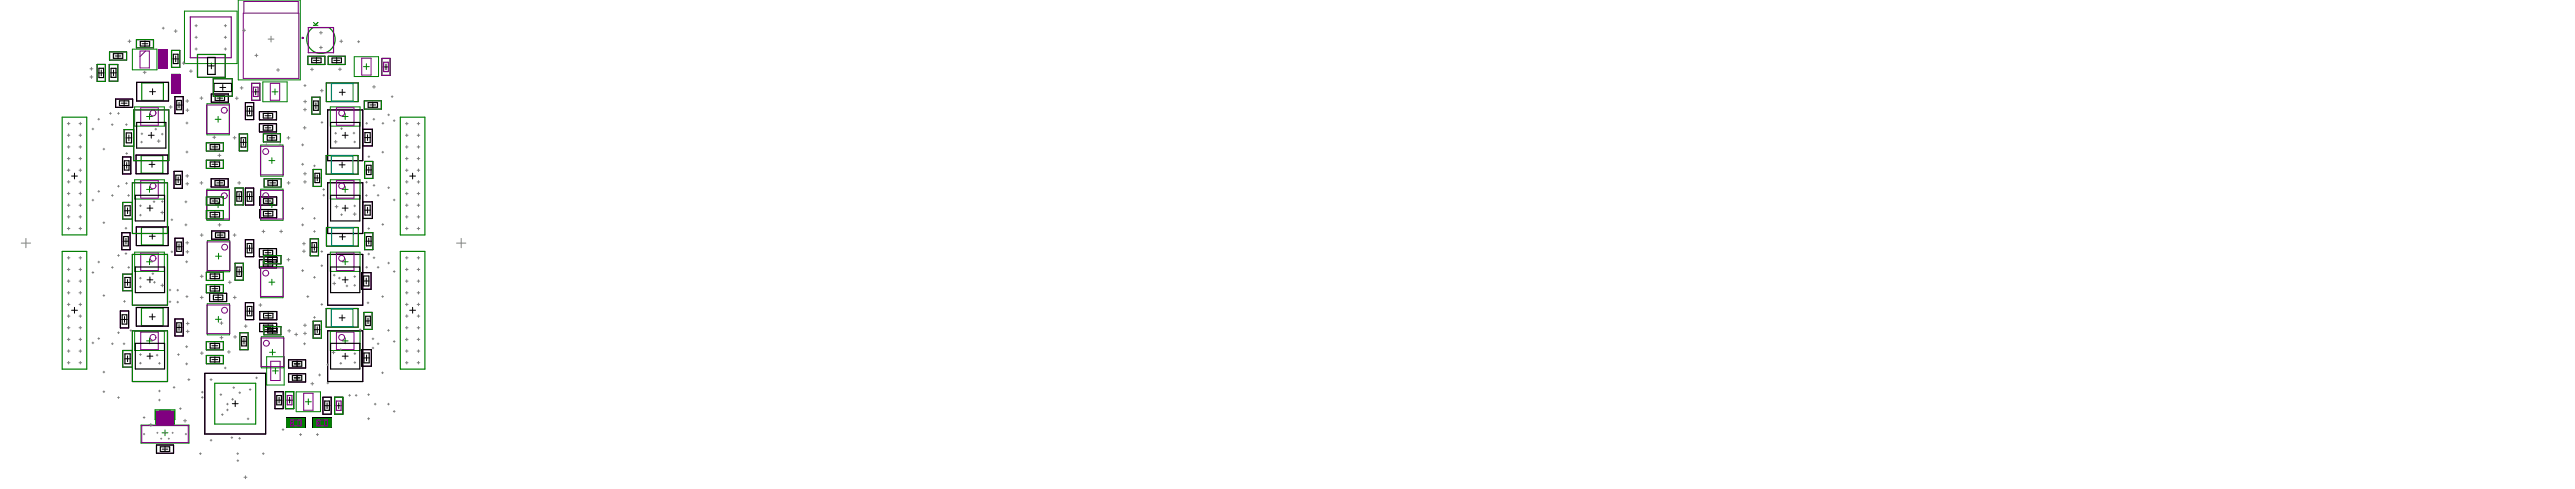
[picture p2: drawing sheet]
<svg xmlns="http://www.w3.org/2000/svg" width="1465mm" height="278mm" viewBox="0 0 1465 278" stroke-linecap="round" stroke-linejoin="round" font-family="sans-serif">
<g fill="none" stroke="#000" stroke-width=".57">
<path d="M58 40v3M65 40v3M66 32h3M67 30v3M81 25h3M82 23v4M98 33h4M100 32v3M119 37h3M120 36v3M178 34h4M180 33v3"/>
<path d="M190 34h3M192 33v3M218 38h3M220 36v4M56 41h3M63 41h3M69 59h3M71 57v3M85 52h3M87 50v4M100 60h4M102 58v3"/>
<path d="M123 56h4M125 54v3M125 50h3M127 48v3M144 52h3M146 51v3M180 58v4M193 52h3M195 51v3M210 60h4M212 58v3M72 78h3"/>
<path d="M73 77v3M84 77h4M86 75v4M138 79v4M140 63h4M142 61v4M151 66h3M151 73h3M152 64v3M152 71v3M153 78h3M155 77v3"/>
<path d="M178 60h3M195 77h3M196 75v4M207 78h4M209 77v3M42 98v4M70 94h4M72 92v4M85 93h3M86 92v3M121 93h3M121 84h3"/>
<path d="M122 82v3M122 92v3M137 81h3M181 100v3M193 94h3M195 92v3M208 97h3M210 95v3M235 98v4M41 100h3M71 120h3M73 118v3"/>
<path d="M84 118h3M85 117v3M100 102h3M101 101v3M121 114h3M122 113v3M123 104h4M125 102v4M134 112h4M136 110v3M140 112h4M142 110v3"/>
<path d="M151 114h3M153 113v3M153 120v3M153 104h4M155 102v4M179 101h3M195 118h3M196 117v3M207 119h4M209 118v3M233 100h3M70 137h3"/>
<path d="M72 135v4M85 134h3M87 133v3M102 139v3M121 122h3M122 120v4M124 134h3M125 132v3M142 139v4M151 121h3M179 139v3M193 135h3"/>
<path d="M195 133v3M208 137h3M210 135v4M73 159v3M84 159h3M85 157v4M100 140h4M121 157h3M122 155v4M134 154h4M136 153v3M140 141h4"/>
<path d="M151 144h3M151 150h3M152 142v3M152 148v4M153 148h4M155 146v3M177 141h4M195 159h3M196 157v4M207 160h3M208 158v3M41 176h3"/>
<path d="M42 175v3M71 180v3M71 161h3M87 178v4M121 164h3M122 162v4M122 169h4M124 167v4M140 177h4M142 175v4M151 179h3M153 178v3"/>
<path d="M195 179v3M233 176h3M235 175v3M69 182h3M85 180h3M100 186h4M102 185v3M121 197h3M122 195v3M137 194h3M139 192v4M151 186h3"/>
<path d="M153 185v3M153 188h4M155 186v4M179 187h3M181 186v3M193 181h3M208 182h3M209 181v3M71 204h3M73 202v4M84 202h3M85 201v3"/>
<path d="M121 204h3M122 203v3M167 215h4M167 207h4M169 205v4M169 213v3M195 202h3M196 201v3M207 203h3M209 202v3M132 229h3M134 228v3"/>
<path d="M157 227h3M159 226v3M163 227h3M165 226v3M184 231h4M186 229v3M191 231h3M193 229v3M92 255h4M94 254v3"/>
</g>
<path d="M81 47h12v10h-12zM80 88h13v10h-13zM80 129h13v10h-13zM80 175h13v10h-13zM122 218h23v23h-23z" fill="none" stroke="#008000" stroke-width=".66"/>
<g fill="none" stroke="#800080" stroke-width=".66">
<path d="M66 56h9v5h-9zM78 47h18v10h-18zM100 55h4v10h-4zM120 53h10v5h-10zM140 58h4v10h-4zM148 63h9v5h-9zM148 70h9v5h-9zM186 62h20v29h-20zM206 73h6v10h-6M70 89h4v10h-4zM77 88h19v11h-19zM99 97h5v10h-5z"/>
<path d="M120 102h10v4h-10zM140 107h4v10h-4zM148 112h9v5h-9zM148 119h9v5h-9zM186 104h20v29h-20zM206 115h6v9h-6M69 132h5v10h-5zM78 129h18v11h-18zM100 135h4v10h-4zM120 131h10v5h-10zM140 136h4v10h-4zM148 141h9v5h-9z"/>
<path d="M148 148h9v4h-9zM186 145h20v28h-20zM206 155h5v9h-5zM68 177h5v9h-5zM78 175h18v10h-18zM119 167h10v4h-10zM140 172h4v10h-4zM148 177h9v5h-9zM100 181h4v10h-4zM148 184h9v4h-9zM186 188h20v29h-20zM206 199h5v9h-5z"/>
<path d="M117 212h34v35h-34zM164 212h10v5h-10zM164 205h10v4h-10zM156 223h5v9h-5zM184 226h4v9h-4zM89 253h10v5h-10z"/>
</g>
<path d="M163 238h11v5h-11zM178 238h11v5h-11z" fill="#000"/>
<g fill="none" stroke="#000" stroke-width=".66">
<path d="M66 56h9v5h-9zM78 47h18v10h-18zM100 55h4v10h-4zM120 53h10v5h-10zM140 58h4v10h-4zM148 63h9v5h-9zM148 70h9v5h-9zM186 62h20v29h-20zM206 73h6v10h-6M70 89h4v10h-4zM77 88h19v11h-19zM99 97h5v10h-5z"/>
<path d="M120 102h10v4h-10zM140 107h4v10h-4zM148 112h9v5h-9zM148 119h9v5h-9zM186 104h20v29h-20zM206 115h6v9h-6M69 132h5v10h-5zM78 129h18v11h-18zM100 135h4v10h-4zM120 131h10v5h-10zM140 136h4v10h-4zM148 141h9v5h-9z"/>
<path d="M148 148h9v4h-9zM186 145h20v28h-20zM206 155h5v9h-5zM68 177h5v9h-5zM78 175h18v10h-18zM119 167h10v4h-10zM140 172h4v10h-4zM148 177h9v5h-9zM100 181h4v10h-4zM148 184h9v4h-9zM186 188h20v29h-20zM206 199h5v9h-5z"/>
<path d="M117 212h34v35h-34zM164 205h10v4h-10zM164 212h10v5h-10zM156 223h5v9h-5zM162 223h5v9h-5zM184 226h4v9h-4zM190 226h5v9h-5zM89 253h10v5h-10z"/>
</g>
<g fill="#008000">
<path d="M89 234h2v-1l8 1v7h-2v1l-8-1z"/>
<path d="M98 42h4v11h-4z"/>
<path d="M163 238h10v5h-10z"/>
<path d="M91 28h4v11h-4z"/>
<path d="M178 238h10v5h-10z"/>
</g>
<g fill="none" stroke="#008000" stroke-width=".57">
<path d="M105 6h30v30h-30zM136 0h35v45h-35zM178 14h3M178 13l2 1M181 13l-2 1M75 28h14v12h-14zM91 28h4v11h-4zM95 37h.1M95 30h.1M202 32h13v12h-13zM207 38h3M208 36v4"/>
<path d="M98 51h.1M98 44h.1M98 42h4v11h-4zM118 59h12v18h-12zM150 47h13v11h-13zM155 52h3M156 51v3M77 61h17v11h-17zM83 66h4M85 65v3M122 68h4M124 66v3"/>
<path d="M188 61h17v11h-17zM195 66h3M196 65v3M148 82h13v18h-13zM153 91h3M155 90v3M77 102h17v11h-17zM83 108h4M85 106v3M118 108h12v17h-12zM122 116h4M124 115v3"/>
<path d="M148 108h13v17h-13zM153 116h3M155 115v3M188 102h17v11h-17zM195 108h3M196 106v3M118 137h13v17h-13zM77 143h17v11h-17zM83 149h4M85 147v3M123 146h3M124 144v3"/>
<path d="M148 152h13v17h-13zM155 159v3M188 143h17v11h-17zM195 149h3M196 147v3M118 173h13v17h-13zM124 180v3M153 160h3M77 188h17v11h-17zM83 194h4M85 192v3M123 182h3"/>
<path d="M149 191h12v18h-12zM155 199v3M188 188h17v11h-17zM195 194h3M196 192v3M152 203h10v16h-10zM153 200h4M155 211h3M157 209v4M88 233h12v6h-12zM92 236h4M94 234v3"/>
<path d="M163 238h10v5h-10zM169 223h13v11h-13zM174 228h3M175 227v3M178 238h10v5h-10zM80 242h28v10h-28zM91 242v-1h-2v-7h2v-1l8 1v7h-2v1M92 246h4M94 244v4"/>
</g>
<path d="M178 16h9a8 8 0 0 1 2 12 8 8 0 0 1-12 0 8 8 0 0 1 1-12M217 33h5v10h-5zM143 47h5v10h-5zM162 223h5v9h-5zM190 226h5v9h-5z" fill="none" stroke="#008000" stroke-width=".66"/>
<g fill="none" stroke="#800080" stroke-width=".57">
<path d="M138 7h32v38h-32zM139 7v-6h31v6M80 29h5v10h-5zM83 29l-3 3M91 31h3v5h-3zM206 33h5v10h-5zM98 45h4v5h-4zM118 60h13v16h-13zM154 47h5v10h-5zM80 61h10v10h-10zM191 61h10v10h-10zM148 83h13v16h-13z"/>
<path d="M80 103h10v10h-10zM118 108h13v17h-13zM148 108h13v16h-13zM191 103h10v10h-10zM118 138h13v16h-13zM80 144h10v10h-10zM148 152h13v17h-13zM191 144h10v10h-10zM118 173h13v17h-13zM80 189h10v10h-10zM149 192h13v16h-13zM191 189h10v10h-10z"/>
<path d="M154 205h5v11h-5zM91 234h6v4h-6zM92 234h4v7h-4zM93 234a1 1 0 0 0 1 1 1 1 0 0 0 1-1M165 239h6v3h-6zM167 239v3M170 239v3M173 224h5v9h-5zM180 239h6v3h-6zM182 239v3M185 239v3M81 242h26v10h-26z"/>
<circle cx="93" cy="31" r=".3"/>
<circle cx="100" cy="45" r=".3"/>
<circle cx="87" cy="64" r="1.7"/>
<circle cx="128" cy="63" r="1.7"/>
<circle cx="194" cy="64" r="1.7"/>
<circle cx="151" cy="86" r="1.7"/>
<circle cx="87" cy="106" r="1.7"/>
<circle cx="128" cy="111" r="1.7"/>
<circle cx="151" cy="111" r="1.7"/>
<circle cx="194" cy="106" r="1.7"/>
<circle cx="87" cy="147" r="1.7"/>
<circle cx="128" cy="141" r="1.7"/>
<circle cx="151" cy="155" r="1.7"/>
<circle cx="194" cy="147" r="1.7"/>
<circle cx="128" cy="176" r="1.7"/>
<circle cx="87" cy="192" r="1.7"/>
<circle cx="152" cy="195" r="1.7"/>
<circle cx="194" cy="192" r="1.7"/>
<circle cx="93" cy="235" r=".1"/>
<circle cx="166" cy="240" r=".3"/>
<circle cx="181" cy="240" r=".3"/>
</g>
<g fill="none" stroke="#800080" stroke-width=".66">
<path d="M108 10h24v23h-24zM175 16h15v14h-15zM218 35h3v6h-3zM144 50h3v5h-3zM163 225h3v5h-3zM191 228h3v5h-3z"/>
<circle cx="172" cy="22" r=".3"/>
</g>
<g fill="#800080">
<path d="M89 233h10v8h-10z"/>
<path d="M97 42h6v11h-6z"/>
<path d="M90 28h6v11h-6z"/>
</g>
<g fill="none" stroke="#800080" stroke-width=".66">
<path d="M55 37h5v9h-5zM62 37h5v9h-5zM62 29h10v5h-10zM78 23h9v4h-9zM98 29h4v9h-4zM112 31h16v13h-16zM175 32h10v5h-10zM187 32h9v5h-9zM217 33h5v10h-5zM121 45h11v10h-11zM143 47h5v10h-5zM177 55h5v10h-5z"/>
<path d="M186 47h18v11h-18zM207 57h10v5h-10zM76 62h20v29h-20zM76 74h-5v9h5M136 76h5v10h-5zM150 76h10v5h-10zM117 81h10v5h-10zM117 91h10v5h-10zM178 96h5v10h-5zM186 88h18v11h-18zM207 92h5v9h-5zM75 115h-5v10h5"/>
<path d="M75 104h20v29h-20zM117 112h10v5h-10zM117 120h10v4h-10zM134 107h4v10h-4zM150 102h10v4h-10zM176 136h5v9h-5zM186 129h18v11h-18zM207 132h5v10h-5zM75 156h-5v9h5M75 145h20v28h-20zM117 155h10v4h-10zM134 150h4v9h-4z"/>
<path d="M150 145h10v5h-10zM117 162h10v4h-10zM186 175h18v11h-18zM207 178h5v9h-5zM75 199h-5v10h5M75 188h20v29h-20zM117 194h10v5h-10zM136 189h5v10h-5zM150 186h10v4h-10zM178 183h5v9h-5zM117 202h10v5h-10z"/>
</g>
<g fill="none" stroke="#000" stroke-width=".66">
<path d="M56 39h3v5h-3zM63 39h3v5h-3zM65 31h5v2h-5zM80 24h5v2h-5zM99 31h2v5h-2zM118 33h4v9h-4zM177 33h6v3h-6zM189 33h5v3h-5zM68 57h5v3h-5zM101 57h2v5h-2zM122 47h10v5h-10zM122 54h6v3h-6z"/>
<path d="M178 57h3v6h-3zM209 58h6v3h-6zM72 76h3v5h-3zM78 70h16v14h-16zM137 78h3v6h-3zM141 61h2v5h-2zM150 64h5v3h-5zM150 71h5v3h-5zM152 77h5v3h-5zM188 70h17v14h-17zM208 75h3v6h-3zM71 91h2v6h-2z"/>
<path d="M100 100h3v5h-3zM120 82h5v3h-5zM120 92h5v3h-5zM179 99h3v5h-3zM208 94h3v5h-3zM71 117h3v6h-3zM77 111h17v15h-17zM120 113h5v3h-5zM122 103h6v2h-6zM135 109h2v5h-2zM141 109h2v5h-2zM150 113h5v3h-5z"/>
<path d="M152 103h6v2h-6zM188 111h17v15h-17zM208 117h3v5h-3zM70 134h3v6h-3zM101 138h2v5h-2zM120 121h5v2h-5zM123 132h5v3h-5zM141 138h2v6h-2zM150 120h5v3h-5zM178 138h2v5h-2zM208 134h3v6h-3zM71 158h3v5h-3z"/>
<path d="M77 152h17v14h-17zM120 156h5v2h-5zM135 152h2v5h-2zM150 142h5v3h-5zM150 149h5v2h-5zM152 146h6v3h-6zM188 152h17v14h-17zM207 157h3v6h-3zM70 179h2v5h-2zM120 163h5v2h-5zM121 168h6v2h-6zM141 174h2v6h-2z"/>
<path d="M150 178h5v3h-5zM208 180h3v5h-3zM77 195h17v15h-17zM101 184h2v5h-2zM120 195h5v3h-5zM137 191h3v6h-3zM150 185h5v2h-5zM152 187h6v2h-6zM179 185h3v5h-3zM188 195h17v15h-17zM71 201h3v6h-3zM120 203h5v3h-5z"/>
<path d="M166 206h6v2h-6zM166 213h6v3h-6zM207 201h3v5h-3zM157 225h3v5h-3zM185 228h2v5h-2zM91 254h6v3h-6z"/>
</g>
<g fill="none" stroke="#008000" stroke-width=".66">
<path d="M55 37h5v9h-5zM62 37h5v9h-5zM62 29h10v5h-10zM78 23h9v4h-9zM98 29h4v9h-4zM112 31h16v13h-16zM175 32h10v5h-10zM187 32h9v5h-9zM121 45h11v10h-11zM177 55h5v10h-5zM186 47h18v11h-18zM207 57h10v5h-10z"/>
<path d="M35 67h14v67h-14zM76 62h20v29h-20zM76 74h-5v9h5M136 76h5v10h-5zM150 76h10v5h-10zM228 67h14v67h-14zM117 81h10v5h-10zM117 91h10v5h-10zM178 96h5v10h-5zM186 88h18v11h-18zM207 92h5v9h-5zM75 115h-5v10h5"/>
<path d="M75 104h20v29h-20zM117 112h10v5h-10zM117 120h10v4h-10zM134 107h4v10h-4zM150 102h10v4h-10zM176 136h5v9h-5zM186 129h18v11h-18zM207 132h5v10h-5zM35 143h14v67h-14zM75 156h-5v9h5M75 145h20v28h-20zM117 155h10v4h-10z"/>
<path d="M134 150h4v9h-4zM150 145h10v5h-10zM228 143h14v67h-14zM117 162h10v4h-10zM186 175h18v11h-18zM207 178h5v9h-5zM75 199h-5v10h5M75 188h20v29h-20zM117 194h10v5h-10zM136 189h5v10h-5zM150 186h10v4h-10zM178 183h5v9h-5z"/>
<path d="M117 202h10v5h-10z"/>
</g>
<path d="M189 47h12v10h-12zM188 89h13v10h-13zM189 130h12v10h-12zM188 176h13v10h-13z" fill="none" stroke="#008080" stroke-width=".66"/>
<g fill="none" stroke="#808080" stroke-width=".57">
<path d="M92 16h1M93 15v2M99 18h2M100 17v1M111 15h1M112 14v1M128 15h1M128 14v1M138 17h2M139 16v2M182 19h1M183 18v1"/>
<path d="M51 39h2M52 38v2M73 23h1M74 23v1M104 36h1M105 35v2M109 40v1M111 28h1M111 21h1M112 21v1M112 27v2M128 28h1"/>
<path d="M128 21h1M128 21v1M128 27v2M145 31h2M146 31v1M153 22h3M154 21v3M157 40h2M158 39v2M177 39h1M178 39v1M182 27h1"/>
<path d="M183 26v2M193 39h1M193 23h2M193 39v1M194 23v1M203 24h2M204 23v1M51 44h2M52 43v2M81 41h2M82 40v2M97 60v2"/>
<path d="M106 57h1M107 57v1M108 40h1M114 56h1M115 55v2M134 56h2M135 55v2M137 50h1M137 49v2M173 58h1M173 49h1M174 48v1"/>
<path d="M174 57v2M182 52h2M183 51v1M212 49h2M213 49v1M223 55h1M223 54v1M38 70h2M38 77h2M39 70v1M39 76v2M45 70h1"/>
<path d="M45 77h1M46 70v1M46 76v2M52 73h1M53 73v1M56 68h1M56 67v1M62 64h1M63 64v1M63 71h1M64 70v1M67 64h1"/>
<path d="M67 64v1M71 71h1M72 70v1M80 76h1M81 76v1M88 73h1M89 73v1M90 79v2M92 76h1M92 76v1M96 61h2M106 63h1"/>
<path d="M106 70h1M106 69v2M107 62v1M121 78h2M122 77v2M133 78h1M133 77v2M163 78h2M164 78v1M173 73h1M173 62h1M173 72v1"/>
<path d="M174 61v2M183 70h1M183 69v1M190 76h1M191 75v1M191 80v1M194 73h1M194 73v1M201 76h1M201 75v1M208 70h1M209 70v1"/>
<path d="M212 68h1M213 67v1M217 70h1M218 70v1M221 65h1M221 65v1M224 69h1M224 68v1M231 70h1M231 77h1M231 70v1M231 76v2"/>
<path d="M237 70h2M237 77h2M238 70v1M238 76v2M38 90h2M38 97h2M38 84h2M39 83v1M39 89v2M39 96v2M45 90h1M45 97h1"/>
<path d="M45 84h1M46 83v1M46 89v2M46 96v2M59 85h1M59 84v1M72 87h1M72 87v1M80 81h1M81 80v1M89 80h2M106 86h1"/>
<path d="M106 86v1M107 99v2M124 88h2M125 87v2M151 83h1M152 82v1M159 83h1M159 82v1M172 82h1M172 93h1M172 82v1M172 93v1"/>
<path d="M173 99h1M174 98v2M178 94h1M179 94v1M190 81h2M201 81h1M202 80v1M209 89h1M210 89v1M217 87h1M218 86v1M231 90h1"/>
<path d="M231 97h1M231 84h1M231 83v1M231 89v2M231 96v2M237 90h2M237 97h2M237 84h2M238 83v1M238 89v2M238 96v2M38 103h2"/>
<path d="M38 110h2M38 117h2M39 103v1M39 109v2M39 116v1M45 103h1M45 110h1M45 117h1M46 103v1M46 109v2M46 116v1M52 114h1"/>
<path d="M53 113v1M56 109h1M56 108v1M63 111h1M64 111v1M67 106h1M67 105v1M71 104h1M72 104v1M73 111h1M73 111v1M79 117h1"/>
<path d="M80 116v1M87 115h1M88 114v1M92 115h1M92 120v2M92 114v1M105 115h1M106 100h1M106 104h1M106 114v1M107 104v1M114 104h1"/>
<path d="M115 103v2M135 104h2M136 103v2M163 104h2M164 103v2M172 118h1M172 118v1M173 103h1M174 103v1M184 108h1M184 111h1M184 107v1"/>
<path d="M184 110v1M191 117h1M191 117v1M201 117h1M202 117v1M208 111h1M208 104h1M208 111v1M209 103v1M212 105h1M213 105v1M215 111h1"/>
<path d="M215 111v1M221 107h1M221 106v1M224 114h1M224 113v1M231 103h1M231 110h1M231 117h1M231 103v1M231 109v2M231 116v1M237 103h2"/>
<path d="M237 110h2M237 117h2M238 103v1M238 109v2M238 116v1M12 138h5M15 136v5M38 130h2M38 123h2M39 123v1M39 129v2M45 130h1"/>
<path d="M45 123h1M46 123v1M46 129v2M59 127h1M59 126v1M71 130h1M72 129v1M79 122h1M80 122v1M91 121h2M97 125h1M98 124v1"/>
<path d="M105 128h1M106 138h1M106 127v1M107 137v2M114 134h2M115 133v1M124 128h2M125 127v2M133 134h1M133 133v1M149 132h2M150 131v1"/>
<path d="M159 132h2M160 131v1M172 128h1M172 139h2M172 127v1M173 138v1M178 124h1M178 132h1M179 124v1M179 131v1M194 122h1M194 122v1"/>
<path d="M201 122h2M202 121v2M209 130h1M210 129v1M217 128h1M218 127v1M231 130h1M231 123h1M231 123v1M231 129v2M237 130h2M237 123h2"/>
<path d="M238 123v1M238 129v2M260 138h5M262 136v5M38 147h2M38 153h2M38 160h2M39 146v1M39 152v2M39 159v2M45 147h1M45 153h1"/>
<path d="M45 160h1M46 146v1M46 152v2M46 159v2M52 155h1M53 154v1M56 149h1M56 148v1M63 152h1M64 152v1M67 145h1M67 145v1"/>
<path d="M71 144h1M72 144v1M73 152h1M73 152v1M79 158h1M80 158v1M86 156h1M87 155v1M88 160v1M97 143h1M98 143v1M106 149h1"/>
<path d="M106 143h1M106 148v1M107 142v2M114 157h2M115 156v2M131 160v1M163 148h2M164 147v1M172 154h1M172 143h2M172 153v1M173 142v2"/>
<path d="M178 158h1M179 157v1M183 151h1M183 143h1M183 143h.1M183 151v1M190 156h1M190 156v1M193 158h1M193 158v1M201 157h1M202 157v1"/>
<path d="M208 152h1M209 151v1M209 144h1M210 144v1M212 147h1M213 146v1M215 152h1M215 151v1M221 150h1M221 149v1M224 154h1M224 154v1"/>
<path d="M231 147h1M231 153h1M231 160h1M231 146v1M231 152v2M231 159v2M237 147h2M237 153h2M237 160h2M238 146v1M238 152v2M238 159v2"/>
<path d="M38 173h2M38 166h2M38 180h2M39 166v1M39 172v2M39 179v1M45 173h1M45 166h1M45 180h1M46 166v1M46 172v2M46 179v1"/>
<path d="M59 168h1M59 168v1M70 171h1M71 171v1M79 163h1M80 163v1M87 160h1M92 162h1M92 161v2M96 165h1M96 172h1M97 164v1"/>
<path d="M97 171v1M101 172h1M101 165h1M101 164v1M101 171v1M106 169h1M106 168v1M114 169h2M115 168v2M130 160h2M133 169h1M134 168v2"/>
<path d="M147 173h2M148 173v1M175 169h1M175 168v1M179 180v1M183 173h1M183 173v1M189 161h2M190 160v2M197 163h1M197 162v1M201 162h1"/>
<path d="M202 162v1M209 172h1M209 172v1M217 169h1M218 168v1M231 173h1M231 166h1M231 180h1M231 166v1M231 172v2M231 179v1M237 173h2"/>
<path d="M237 166h2M237 180h2M238 166v1M238 172v2M238 179v1M38 186h2M38 193h2M38 200h2M39 186v1M39 192v2M39 199v1M45 186h1"/>
<path d="M45 193h1M45 200h1M46 186v1M46 192v2M46 199v1M52 195h1M53 194v1M56 192h1M56 192v1M63 195h1M64 195v1M67 189h1"/>
<path d="M67 189v1M70 195h1M71 195v1M74 188h1M74 187v1M106 197h1M106 184h2M106 188h2M106 197v1M107 183v2M107 188v1M115 200v2"/>
<path d="M125 192h2M125 184h2M126 183v2M126 191v2M130 199v2M133 192h2M134 191v1M139 185h2M140 185v1M164 188h1M165 187v2M168 190h1"/>
<path d="M169 189v2M173 195h1M173 190h1M173 185h1M173 195v1M174 184v2M174 189v1M178 180h1M190 199v2M193 199h1M194 198v1M204 187h1"/>
<path d="M205 187v1M212 193h1M212 198h1M212 192v1M212 197v1M215 195h1M215 195v1M221 188h1M221 187v1M224 194h1M224 194v1M231 186h1"/>
<path d="M231 193h1M231 200h1M231 186v1M231 192v2M231 199v1M237 186h2M237 193h2M237 200h2M238 186v1M238 192v2M238 199v1M38 206h2"/>
<path d="M39 205v2M45 206h1M46 205v2M59 212h1M59 211v1M79 202h1M79 206h1M80 201v1M80 206v1M89 202h1M89 201v1M90 207h1"/>
<path d="M91 206v1M99 220v1M101 202h1M102 201v1M106 207h1M106 206v1M107 216h1M107 215v1M114 201h2M120 216h1M120 215v1M128 209h1"/>
<path d="M128 209v1M129 200h2M133 220v1M145 215h1M146 214v1M177 218h2M178 217v2M181 213h1M182 213v1M186 207h1M186 218h1M186 207v1"/>
<path d="M186 217v1M189 200h2M193 207h1M194 206v1M201 206h1M201 201h1M202 201v1M202 206v1M217 212h1M218 211v1M231 206h1M231 205v2"/>
<path d="M237 206h2M238 205v2M59 223h1M59 222v1M67 226h1M67 226v1M81 237h1M82 237v1M90 227h1M90 222h1M91 222v1M91 227v1"/>
<path d="M99 220h1M102 232h1M103 232v1M104 239h2M105 238v2M115 223h1M115 226h1M115 222v1M115 225v1M125 224h1M126 224v1M126 236h1"/>
<path d="M127 235v1M129 233h1M129 230h1M129 229v1M129 233v1M132 227h1M132 227h.1M132 220h1M136 223h1M136 223v1M141 238h1M141 238v1"/>
<path d="M142 221h1M142 221v1M198 225h1M199 224v1M202 225h1M203 224v1M209 238h1M209 224h1M210 224v1M210 237v2M213 230h1M213 229v1"/>
<path d="M221 230h1M221 229v1M224 234h1M224 233v1M82 247h.1M82 246v1M85 242h2M86 241v1M89 246h1M90 246h.1M91 249h1M92 249v1"/>
<path d="M94 246h.1M96 249h.1M96 249v1M98 246h1M98 246h.1M105 247h1M106 246v1M114 258h1M114 257v1M120 250h1M120 250v1M131 249h1"/>
<path d="M132 248v1M135 258h1M135 257v1M136 249h1M136 249v1M149 258h1M150 257v1M161 244h1M161 244v1M170 247h2M171 246v2M180 247h1"/>
<path d="M181 246v2M135 262h1M135 261v1M139 271h1M140 270v2"/>
</g>
</svg>
